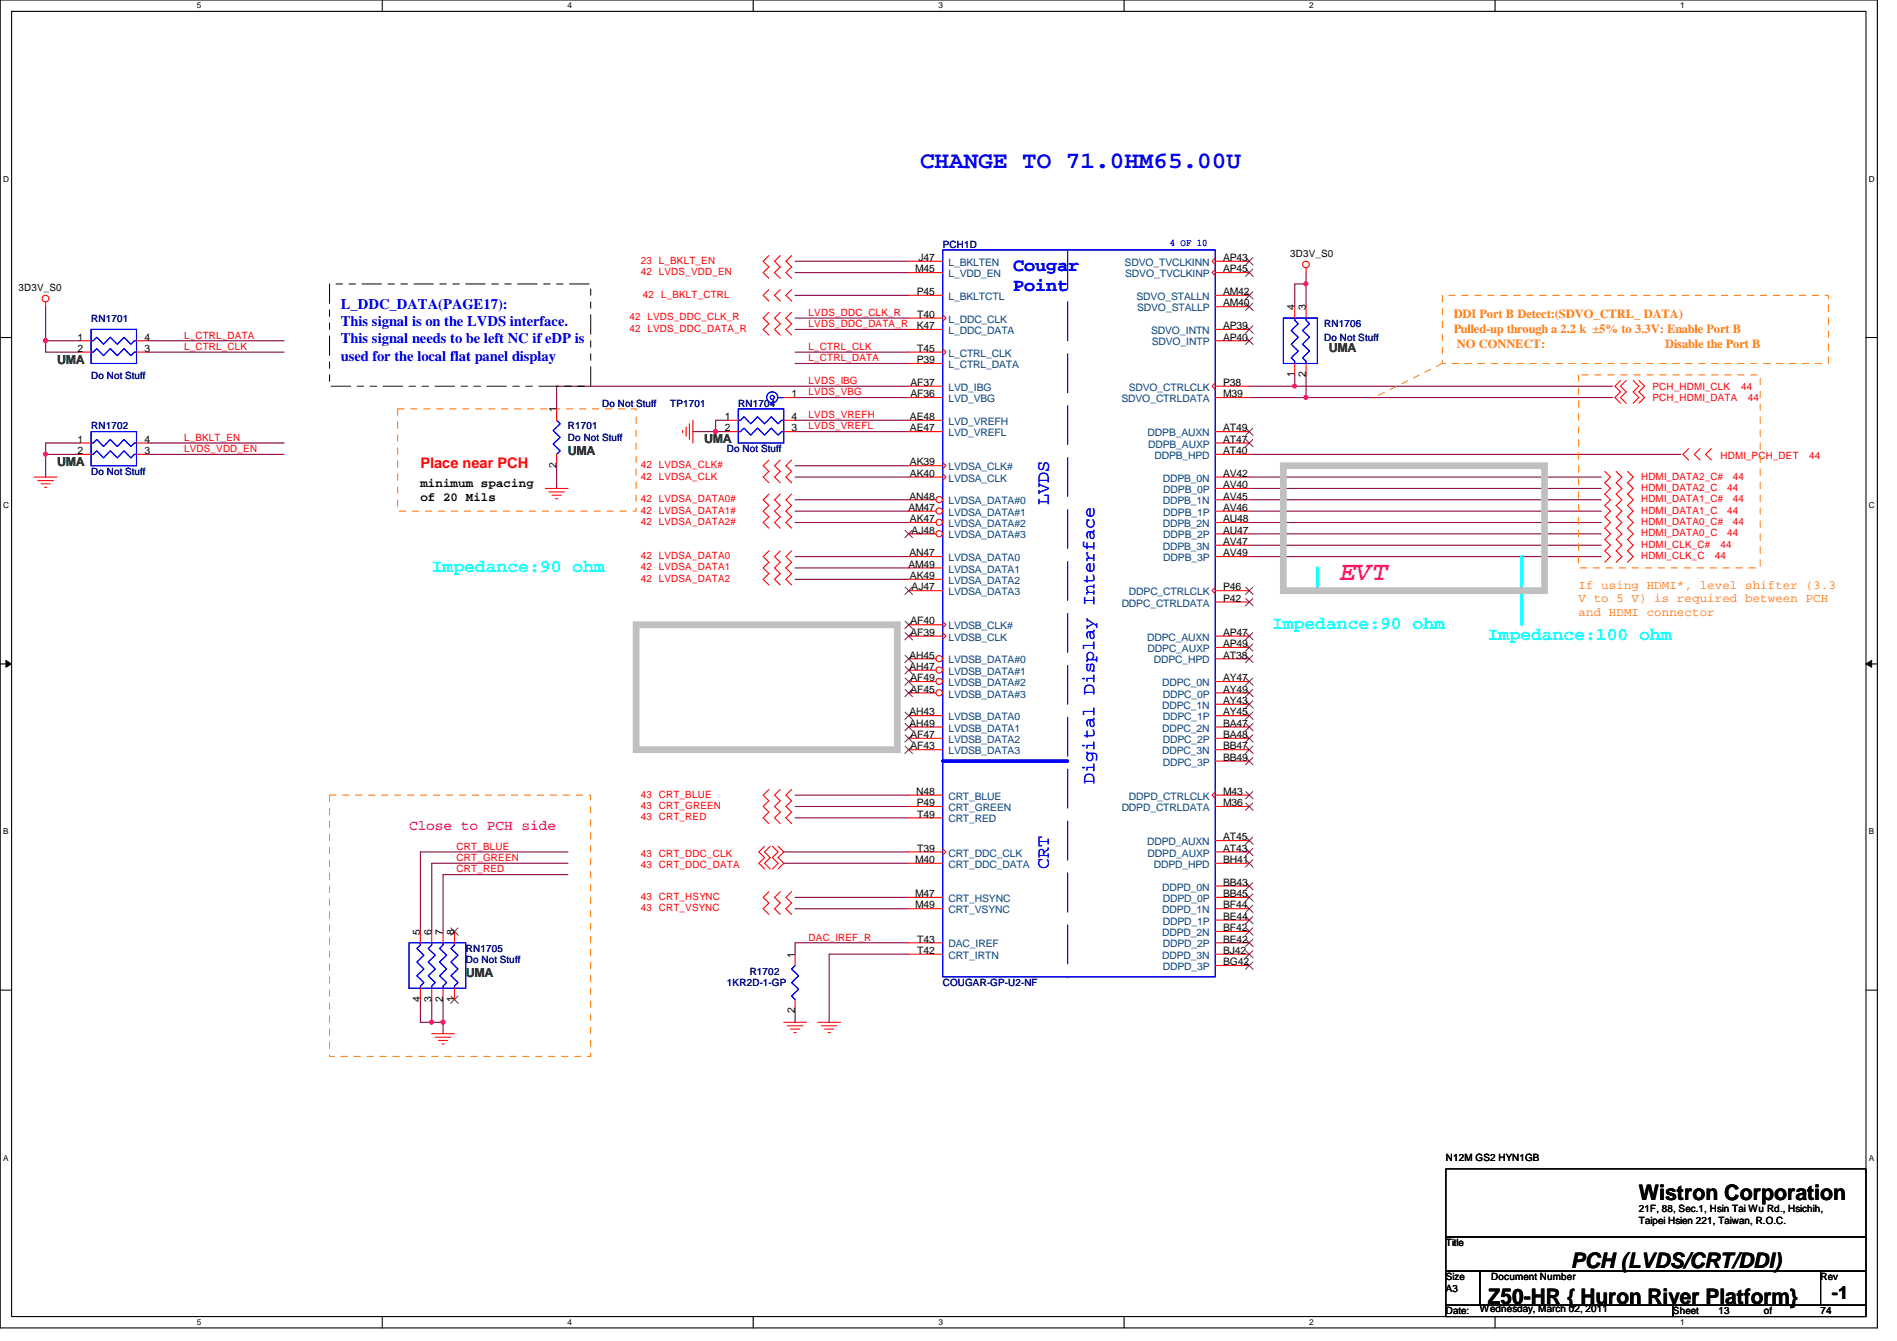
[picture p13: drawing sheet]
<svg xmlns="http://www.w3.org/2000/svg" width="297mm" height="210mm" viewBox="0 0 297 210" stroke-linecap="round" stroke-linejoin="round" font-family="sans-serif">
<defs><g id="words">
<text font-size="4.2" fill="#f0f" x="209.8" y="90.7">EVT</text>
<text font-size="3.7" fill="#00f" x="144.1" y="26.3">CHANGE TO 71.0HM65.00U</text>
<g font-size="3.3">
<text x="256.6" y="187.9">Wistron Corporation</text>
<text x="246" y="198.5">PCH (LVDS/CRT/DDI)</text>
<text x="233" y="204">Z50-HR { Huron River Platform}</text>
</g>
<g font-size="2.8" fill="#00f">
<text x="158.6" y="42.4">Cougar</text>
<text x="158.6" y="45.6">Point</text>
<text x="164.3" y="79.1" transform="rotate(-90 164.3 79.1)">LVDS</text>
<text x="171.4" y="122.7" transform="rotate(-90 171.4 122.7)">Digital Display Interface</text>
<text x="164.3" y="136" transform="rotate(-90 164.3 136)">CRT</text>
</g>
<g font-size="2.8" fill="#0ff">
<text x="67.6" y="89.5">Impedance:90 ohm</text>
<text x="199.2" y="98.4">Impedance:90 ohm</text>
<text x="233" y="100.2">Impedance:100 ohm</text>
</g>
<text font-size="2.8" x="286.8" y="203.4">-1</text>
<g font-size="2.3" fill="#00f">
<text x="53.4" y="48.3">L_DDC_DATA(PAGE17):</text>
<text x="53.4" y="51.1">This signal is on the LVDS interface.</text>
<text x="53.4" y="53.8">This signal needs to be left NC if eDP is</text>
<text x="53.4" y="56.5">used for the local flat panel display</text>
</g>
<text font-size="2.3" fill="#f00" x="65.8" y="73.2">Place near PCH</text>
<text font-size="2.3" fill="#f0f" x="64" y="129.9">Close to PCH side</text>
<g font-size="1.9" fill="#ff8000">
<text x="227.6" y="49.8">DDI Port B Detect:(SDVO_CTRL_ DATA)</text>
<text x="227.6" y="52.2">Pulled-up through a 2.2 k ±5% to 3.3V: Enable Port B</text>
<text x="228.1" y="54.5">NO CONNECT:</text>
<text x="260.7" y="54.5">Disable the Port B</text>
<text x="247.2" y="92.2">If using HDMI*, level shifter (3.3</text>
<text x="247.2" y="94.3">V to 5 V) is required between PCH</text>
<text x="247.2" y="96.4">and HDMI connector</text>
</g>
<g font-size="1.9" fill="#008000">
<text x="8.9" y="56.9">UMA</text>
<text x="208.1" y="55.2">UMA</text>
<text x="88.9" y="71.2">UMA</text>
<text x="110.3" y="69.4">UMA</text>
<text x="8.9" y="72.9">UMA</text>
<text x="72.9" y="153">UMA</text>
</g>
<g font-size="1.9">
<text x="65.8" y="76.3">minimum spacing</text>
<text x="65.8" y="78.5">of 20 Mils</text>
</g>
<g font-size="1.6" fill="#f00">
<text x="100.3" y="41.3">23 L_BKLT_EN</text>
<text x="100.3" y="43.1">42 LVDS_VDD_EN</text>
<text x="100.7" y="46.6">42 L_BKLT_CTRL</text>
<text x="28.8" y="53">L_CTRL_DATA</text>
<text x="98.5" y="50.2">42 LVDS_DDC_CLK_R</text>
<text x="98.5" y="51.9">42 LVDS_DDC_DATA_R</text>
<text x="126.6" y="49.4">LVDS_DDC_CLK_R</text>
<text x="126.6" y="51.2">LVDS_DDC_DATA_R</text>
<text x="28.8" y="54.8">L_CTRL_CLK</text>
<text x="126.6" y="56.6">L_CTRL_DATA</text>
<text x="126.6" y="54.8">L_CTRL_CLK</text>
<text x="126.6" y="61.9">LVDS_VBG</text>
<text x="126.6" y="60.1">LVDS_IBG</text>
<text x="126.6" y="65.4">LVDS_VREFH</text>
<text x="258.7" y="61">PCH_HDMI_CLK</text>
<text x="258.7" y="62.8">PCH_HDMI_DATA</text>
<text x="272.6" y="61">44</text>
<text x="273.7" y="62.8">44</text>
<text x="28.8" y="70.8">LVDS_VDD_EN</text>
<text x="28.8" y="69">L_BKLT_EN</text>
<text x="126.6" y="67.2">LVDS_VREFL</text>
<text x="269.4" y="71.8">HDMI_PCH_DET</text>
<text x="283.3" y="71.8">44</text>
<text x="100.3" y="73.3">42 LVDSA_CLK#</text>
<text x="100.3" y="75.1">42 LVDSA_CLK</text>
<text x="257" y="76.8">HDMI_DATA2_C</text>
<text x="257" y="75.1">HDMI_DATA2_C#</text>
<text x="270.5" y="76.8">44</text>
<text x="271.4" y="75.1">44</text>
<text x="100.3" y="78.6">42 LVDSA_DATA0#</text>
<text x="100.3" y="80.4">42 LVDSA_DATA1#</text>
<text x="100.3" y="82.2">42 LVDSA_DATA2#</text>
<text x="257" y="83.9">HDMI_DATA0_C</text>
<text x="257" y="82.2">HDMI_DATA0_C#</text>
<text x="257" y="80.4">HDMI_DATA1_C</text>
<text x="257" y="78.6">HDMI_DATA1_C#</text>
<text x="270.5" y="83.9">44</text>
<text x="270.5" y="80.4">44</text>
<text x="271.4" y="82.2">44</text>
<text x="271.4" y="78.6">44</text>
<text x="100.3" y="87.5">42 LVDSA_DATA0</text>
<text x="100.3" y="89.3">42 LVDSA_DATA1</text>
<text x="257" y="87.5">HDMI_CLK_C</text>
<text x="257" y="85.7">HDMI_CLK_C#</text>
<text x="268.5" y="87.5">44</text>
<text x="269.4" y="85.7">44</text>
<text x="100.3" y="91.1">42 LVDSA_DATA2</text>
<text x="100.3" y="124.8">43 CRT_BLUE</text>
<text x="100.3" y="126.6">43 CRT_GREEN</text>
<text x="100.3" y="128.4">43 CRT_RED</text>
<text x="71.5" y="136.6">CRT_RED</text>
<text x="71.5" y="133">CRT_BLUE</text>
<text x="71.5" y="134.8">CRT_GREEN</text>
<text x="100.3" y="134.1">43 CRT_DDC_CLK</text>
<text x="100.3" y="135.8">43 CRT_DDC_DATA</text>
<text x="100.3" y="140.8">43 CRT_HSYNC</text>
<text x="100.3" y="142.6">43 CRT_VSYNC</text>
<text x="126.6" y="147.2">DAC_IREF_R</text>
</g>
<g font-size="1.6">
<text x="143.8" y="40.9">J47</text>
<text x="191.5" y="40.9">AP43</text>
<text x="202" y="40.2">3D3V_S0</text>
<text x="2.9" y="45.6">3D3V_S0</text>
<text x="143.3" y="42.6">M45</text>
<text x="143.5" y="46.2">P45</text>
<text x="191.5" y="48">AM40</text>
<text x="191.5" y="46.2">AM42</text>
<text x="191.5" y="42.6">AP45</text>
<text x="12.1" y="53.3">1</text>
<text x="22.6" y="53.3">4</text>
<text x="143.5" y="51.5">K47</text>
<text x="143.6" y="49.7">T40</text>
<text x="191.5" y="53.3">AP40</text>
<text x="191.5" y="51.5">AP39</text>
<text x="202.7" y="48.6" transform="rotate(-90 202.7 48.6)">4</text>
<text x="204.5" y="48.6" transform="rotate(-90 204.5 48.6)">3</text>
<text x="12.1" y="55.1">2</text>
<text x="22.6" y="55.1">3</text>
<text x="143.5" y="56.9">P39</text>
<text x="143.6" y="55.1">T45</text>
<text x="202.7" y="59" transform="rotate(-90 202.7 59)">1</text>
<text x="204.5" y="59" transform="rotate(-90 204.5 59)">2</text>
<text x="87.1" y="64.6" transform="rotate(-90 87.1 64.6)">1</text>
<text x="113.5" y="65.7">1</text>
<text x="123.9" y="65.7">4</text>
<text x="123.9" y="62.2">1</text>
<text x="142.5" y="65.7">AE48</text>
<text x="142.6" y="60.4">AF37</text>
<text x="142.6" y="62.2">AF36</text>
<text x="191.5" y="60.4">P38</text>
<text x="191.5" y="62.2">M39</text>
<text x="12.1" y="69.3">1</text>
<text x="12.1" y="71.1">2</text>
<text x="22.6" y="71.1">3</text>
<text x="22.6" y="69.3">4</text>
<text x="113.5" y="67.5">2</text>
<text x="123.9" y="67.5">3</text>
<text x="142.5" y="67.5">AE47</text>
<text x="191.5" y="69.3">AT47</text>
<text x="191.5" y="67.5">AT49</text>
<text x="191.5" y="71.1">AT40</text>
<text x="87.1" y="73.2" transform="rotate(-90 87.1 73.2)">2</text>
<text x="142.5" y="72.9">AK39</text>
<text x="142.5" y="74.6">AK40</text>
<text x="191.5" y="74.6">AV42</text>
<text x="191.5" y="76.4">AV40</text>
<text x="142.2" y="80">AM47</text>
<text x="142.4" y="78.2">AN48</text>
<text x="142.5" y="81.7">AK47</text>
<text x="142.7" y="83.5">AJ48</text>
<text x="191.5" y="78.2">AV45</text>
<text x="191.5" y="81.7">AU48</text>
<text x="191.5" y="80">AV46</text>
<text x="191.5" y="83.5">AU47</text>
<text x="142.2" y="88.9">AM49</text>
<text x="142.4" y="87.1">AN47</text>
<text x="191.5" y="85.3">AV47</text>
<text x="191.5" y="87.1">AV49</text>
<text x="142.5" y="90.6">AK49</text>
<text x="142.7" y="92.4">AJ47</text>
<text x="191.5" y="92.4">P46</text>
<text x="191.5" y="94.2">P42</text>
<text x="142.6" y="97.7">AF40</text>
<text x="142.6" y="99.5">AF39</text>
<text x="191.5" y="101.3">AP49</text>
<text x="191.5" y="99.5">AP47</text>
<text x="142.4" y="103.1">AH45</text>
<text x="142.4" y="104.9">AH47</text>
<text x="142.6" y="106.6">AF49</text>
<text x="191.5" y="106.6">AY47</text>
<text x="191.5" y="103.1">AT38</text>
<text x="142.4" y="112">AH43</text>
<text x="142.4" y="113.7">AH49</text>
<text x="142.6" y="108.4">AF45</text>
<text x="191.5" y="112">AY45</text>
<text x="191.5" y="108.4">AY49</text>
<text x="191.5" y="110.2">AY43</text>
<text x="191.5" y="113.7">BA47</text>
<text x="142.6" y="115.5">AF47</text>
<text x="142.6" y="117.3">AF43</text>
<text x="191.5" y="115.5">BA48</text>
<text x="191.5" y="119.1">BB49</text>
<text x="191.5" y="117.3">BB47</text>
<text x="143.5" y="124.4">N48</text>
<text x="191.5" y="124.4">M43</text>
<text x="143.5" y="126.2">P49</text>
<text x="143.6" y="128">T49</text>
<text x="191.5" y="131.5">AT45</text>
<text x="191.5" y="126.2">M36</text>
<text x="143.3" y="135.1">M40</text>
<text x="143.6" y="133.3">T39</text>
<text x="191.5" y="133.3">AT43</text>
<text x="191.5" y="135.1">BH41</text>
<text x="143.3" y="140.4">M47</text>
<text x="143.3" y="142.2">M49</text>
<text x="191.5" y="140.4">BB45</text>
<text x="191.5" y="144">BE44</text>
<text x="191.5" y="138.6">BB43</text>
<text x="191.5" y="142.2">BF44</text>
<text x="65.8" y="146.3" transform="rotate(-90 65.8 146.3)">5</text>
<text x="67.6" y="146.3" transform="rotate(-90 67.6 146.3)">6</text>
<text x="69.3" y="146.3" transform="rotate(-90 69.3 146.3)">7</text>
<text x="71.1" y="146.3" transform="rotate(-90 71.1 146.3)">8</text>
<text x="124.5" y="149.9" transform="rotate(-90 124.5 149.9)">1</text>
<text x="143.6" y="149.3">T42</text>
<text x="143.6" y="147.5">T43</text>
<text x="191.5" y="147.5">BE42</text>
<text x="191.5" y="145.8">BF42</text>
<text x="191.5" y="149.3">BJ42</text>
<text x="191.5" y="151.1">BG42</text>
<text x="65.8" y="156.8" transform="rotate(-90 65.8 156.8)">4</text>
<text x="67.6" y="156.8" transform="rotate(-90 67.6 156.8)">3</text>
<text x="69.3" y="156.8" transform="rotate(-90 69.3 156.8)">2</text>
<text x="71.1" y="156.8" transform="rotate(-90 71.1 156.8)">1</text>
<text x="124.5" y="158.6" transform="rotate(-90 124.5 158.6)">2</text>
<text x="226.4" y="181.7">N12M GS2 HYN1GB</text>
<text x="256.6" y="189.7">21F, 88, Sec.1, Hsin Tai Wu Rd., Hsichih,</text>
<text x="256.6" y="191.6">Taipei Hsien 221, Taiwan, R.O.C.</text>
<text x="226.4" y="195.1">Title</text>
<text x="226.4" y="200.4">Size</text>
<text x="226.4" y="202.2">A3</text>
<text x="233.5" y="200.4">Document Number</text>
<text x="285.1" y="200.4">Rev</text>
<text x="226.4" y="205.7">Date:</text>
<text x="231.7" y="205.4">Wednesday, March 02, 2011</text>
<text x="262" y="205.7">Sheet</text>
<text x="269.1" y="205.7">13</text>
<text x="276.2" y="205.7">of</text>
<text x="285.1" y="205.7">74</text>
</g>
<g font-size="1.6" fill="#000080">
<text x="147.6" y="38.8">PCH1D</text>
<text x="14.3" y="50.3">RN1701</text>
<text x="207.3" y="51.2">RN1706</text>
<text x="207.3" y="53.3">Do Not Stuff</text>
<text x="14.3" y="59.4">Do Not Stuff</text>
<text x="94.3" y="63.7">Do Not Stuff</text>
<text x="104.9" y="63.7">TP1701</text>
<text x="115.6" y="63.7">RN1704</text>
<text x="14.3" y="67.2">RN1702</text>
<text x="88.9" y="67.2">R1701</text>
<text x="88.9" y="69">Do Not Stuff</text>
<text x="113.8" y="70.8">Do Not Stuff</text>
<text x="14.3" y="74.3">Do Not Stuff</text>
<text x="72.9" y="149">RN1705</text>
<text x="72.9" y="150.8">Do Not Stuff</text>
<text x="113.8" y="154.3">1KR2D-1-GP</text>
<text x="117.4" y="152.6">R1702</text>
<text x="147.6" y="154.3">COUGAR-GP-U2-NF</text>
</g>
<g font-size="1.6" fill="#004080">
<text x="148.5" y="41.6">L_BKLTEN</text>
<text x="176.1" y="41.6">SDVO_TVCLKINN</text>
<text x="148.5" y="46.9">L_BKLTCTL</text>
<text x="148.5" y="43.4">L_VDD_EN</text>
<text x="176.2" y="43.4">SDVO_TVCLKINP</text>
<text x="178" y="46.9">SDVO_STALLN</text>
<text x="148.5" y="50.5">L_DDC_CLK</text>
<text x="148.5" y="52.3">L_DDC_DATA</text>
<text x="178.1" y="48.7">SDVO_STALLP</text>
<text x="180.3" y="52.3">SDVO_INTN</text>
<text x="148.5" y="55.8">L_CTRL_CLK</text>
<text x="148.5" y="57.6">L_CTRL_DATA</text>
<text x="180.3" y="54.1">SDVO_INTP</text>
<text x="148.5" y="61.2">LVD_IBG</text>
<text x="148.5" y="62.9">LVD_VBG</text>
<text x="175.6" y="62.9">SDVO_CTRLDATA</text>
<text x="176.7" y="61.2">SDVO_CTRLCLK</text>
<text x="148.5" y="66.5">LVD_VREFH</text>
<text x="148.5" y="68.3">LVD_VREFL</text>
<text x="179.7" y="68.3">DDPB_AUXN</text>
<text x="179.8" y="70.1">DDPB_AUXP</text>
<text x="180.8" y="71.8">DDPB_HPD</text>
<text x="148.5" y="73.6">LVDSA_CLK#</text>
<text x="148.5" y="75.4">LVDSA_CLK</text>
<text x="182.1" y="75.4">DDPB_0N</text>
<text x="182.2" y="77.2">DDPB_0P</text>
<text x="148.5" y="79">LVDSA_DATA#0</text>
<text x="148.5" y="80.7">LVDSA_DATA#1</text>
<text x="148.5" y="82.5">LVDSA_DATA#2</text>
<text x="182.1" y="79">DDPB_1N</text>
<text x="182.1" y="82.5">DDPB_2N</text>
<text x="182.2" y="80.7">DDPB_1P</text>
<text x="148.5" y="84.3">LVDSA_DATA#3</text>
<text x="148.5" y="87.8">LVDSA_DATA0</text>
<text x="148.5" y="89.6">LVDSA_DATA1</text>
<text x="182.1" y="86.1">DDPB_3N</text>
<text x="182.2" y="84.3">DDPB_2P</text>
<text x="182.2" y="87.8">DDPB_3P</text>
<text x="148.5" y="91.4">LVDSA_DATA2</text>
<text x="148.5" y="93.2">LVDSA_DATA3</text>
<text x="175.6" y="95">DDPC_CTRLDATA</text>
<text x="176.8" y="93.2">DDPC_CTRLCLK</text>
<text x="148.5" y="98.5">LVDSB_CLK#</text>
<text x="148.5" y="100.3">LVDSB_CLK</text>
<text x="179.6" y="100.3">DDPC_AUXN</text>
<text x="148.5" y="103.8">LVDSB_DATA#0</text>
<text x="148.5" y="105.6">LVDSB_DATA#1</text>
<text x="148.5" y="107.4">LVDSB_DATA#2</text>
<text x="179.7" y="102.1">DDPC_AUXP</text>
<text x="180.7" y="103.8">DDPC_HPD</text>
<text x="182" y="107.4">DDPC_0N</text>
<text x="148.5" y="109.2">LVDSB_DATA#3</text>
<text x="148.5" y="112.7">LVDSB_DATA0</text>
<text x="182" y="111">DDPC_1N</text>
<text x="182.1" y="112.7">DDPC_1P</text>
<text x="182.1" y="109.2">DDPC_0P</text>
<text x="148.5" y="114.5">LVDSB_DATA1</text>
<text x="148.5" y="116.3">LVDSB_DATA2</text>
<text x="148.5" y="118.1">LVDSB_DATA3</text>
<text x="182" y="114.5">DDPC_2N</text>
<text x="182" y="118.1">DDPC_3N</text>
<text x="182.1" y="116.3">DDPC_2P</text>
<text x="182.1" y="119.8">DDPC_3P</text>
<text x="148.5" y="125.2">CRT_BLUE</text>
<text x="176.8" y="125.2">DDPD_CTRLCLK</text>
<text x="148.5" y="127">CRT_GREEN</text>
<text x="148.5" y="128.7">CRT_RED</text>
<text x="175.6" y="127">DDPD_CTRLDATA</text>
<text x="148.5" y="134.1">CRT_DDC_CLK</text>
<text x="148.5" y="135.8">CRT_DDC_DATA</text>
<text x="179.6" y="132.3">DDPD_AUXN</text>
<text x="179.7" y="134.1">DDPD_AUXP</text>
<text x="180.7" y="135.8">DDPD_HPD</text>
<text x="148.5" y="141.2">CRT_HSYNC</text>
<text x="148.5" y="143">CRT_VSYNC</text>
<text x="182" y="139.4">DDPD_0N</text>
<text x="182" y="143">DDPD_1N</text>
<text x="182.1" y="141.2">DDPD_0P</text>
<text x="148.5" y="148.3">DAC_IREF</text>
<text x="182" y="146.5">DDPD_2N</text>
<text x="182.1" y="148.3">DDPD_2P</text>
<text x="182.1" y="144.7">DDPD_1P</text>
<text x="148.5" y="150.1">CRT_IRTN</text>
<text x="182" y="150.1">DDPD_3N</text>
<text x="182.1" y="151.8">DDPD_3P</text>
</g>
<text font-size="1.6" fill="#00f" x="183.2" y="38.6">4 OF 10</text>
<g font-size="1.3">
<text x="30.8" y="1.3">5</text>
<text x="88.9" y="1.3">4</text>
<text x="146.9" y="1.3">3</text>
<text x="205" y="1.3">2</text>
<text x="263.1" y="1.3">1</text>
<text x=".5" y="28.4">D</text>
<text x="292.6" y="28.4">D</text>
<text x=".5" y="79.5">C</text>
<text x="292.6" y="79.5">C</text>
<text x=".5" y="130.6">B</text>
<text x="292.6" y="130.6">B</text>
<text x=".5" y="181.7">A</text>
<text x="292.6" y="181.7">A</text>
<text x="30.8" y="207.4">5</text>
<text x="88.9" y="207.4">4</text>
<text x="146.9" y="207.4">3</text>
<text x="205" y="207.4">2</text>
<text x="263.1" y="207.4">1</text>
</g>
</g></defs>
<path d="M0 0h294v207.9h-294zM1.8 1.8h290.4v204.3h-290.4z" fill="none" stroke="#000" stroke-width=".17"/>
<g fill="#fff">
<path d="M30.8 .2h.7v1.4h-.7z"/>
<path d="M30.8 206.2h.7v1.4h-.7z"/>
</g>
<path d="M59.9 0v1.8M59.9 206.1v1.8" fill="none" stroke="#000" stroke-width=".17"/>
<g fill="#fff">
<path d="M88.9 .2h.6v1.4h-.6z"/>
<path d="M88.9 206.2h.6v1.4h-.6z"/>
</g>
<path d="M117.9 0v1.8M117.9 206.1v1.8" fill="none" stroke="#000" stroke-width=".17"/>
<g fill="#fff">
<path d="M146.9 .2h.7v1.4h-.7z"/>
<path d="M146.9 206.2h.7v1.4h-.7z"/>
</g>
<path d="M176 0v1.8M176 206.1v1.8" fill="none" stroke="#000" stroke-width=".17"/>
<g fill="#fff">
<path d="M205 .2h.7v1.4h-.7z"/>
<path d="M205 206.2h.7v1.4h-.7z"/>
</g>
<path d="M234.1 0v1.8M234.1 206.1v1.8" fill="none" stroke="#000" stroke-width=".17"/>
<g fill="#fff">
<path d="M263.1 .2h.7v1.4h-.7z"/>
<path d="M263.1 206.2h.7v1.4h-.7z"/>
<path d="M.5 27.3h.9v1.4h-.9z"/>
<path d="M292.6 27.3h.9v1.4h-.9z"/>
<path d="M.5 78.4h.9v1.4h-.9z"/>
<path d="M292.6 78.4h.9v1.4h-.9z"/>
</g>
<path d="M0 52.8h1.8M292.2 52.8h1.8" fill="none" stroke="#000" stroke-width=".17"/>
<g fill="#fff">
<path d="M.5 129.5h.8v1.4h-.8z"/>
<path d="M292.6 129.5h.9v1.4h-.9z"/>
</g>
<path d="M0 103.9h1.8M292.2 103.9h1.8" fill="none" stroke="#000" stroke-width=".17"/>
<path d="M.9 103.4l.9 .5-.9 .5zM292.2 103.9l.9-.5v1z" fill="#000"/>
<path d="M.9 103.4l.9 .5-.9 .5zM292.2 103.9l.9-.5v1z" fill="none" stroke="#000" stroke-width=".16"/>
<g fill="#fff">
<path d="M.5 180.5h.8v1.4h-.8z"/>
<path d="M292.6 180.5h.9v1.4h-.9z"/>
</g>
<path d="M0 155h1.8M292.2 155h1.8" fill="none" stroke="#000" stroke-width=".17"/>
<g fill="none" stroke="#800040" stroke-width=".17">
<path d="M7.2 53.3h5.3M124.5 46.2h17.8M124.5 40.9h17.8M124.5 42.7h17.8M7.2 71.1v3.6M7.2 69.3h5.3M87.2 72.9v3.6M124.5 62.2h17.8M124.5 72.9h17.8M124.5 74.7h17.8M124.5 78.2h17.8M142.3 60.5h-55.1v3.5"/>
<path d="M124.5 80h17.8M124.5 88.9h17.8M124.5 90.7h17.8M124.5 87.1h17.8M124.5 81.8h17.8M122.7 133.3h19.6M124.5 140.5h17.8M124.5 142.2h17.8M124.5 147.6h17.8M142.3 149.4h-12.5v10.6"/>
</g>
<circle cx="7.1" cy="53.3" r=".32" fill="#f0f"/>
<circle cx="7.1" cy="53.3" r=".32" fill="none" stroke="#f0f" stroke-width=".17"/>
<path d="M23.2 71.1h21.3M112.1 67.6h1.7M124.5 65.8h17.8M124.5 67.6h17.8M69.4 136.9h19.5M122.7 135.1h19.6M124.5 124.5h17.8" fill="none" stroke="#800040" stroke-width=".17"/>
<circle cx="112" cy="67.5" r=".32" fill="#f0f"/>
<circle cx="112" cy="67.5" r=".32" fill="none" stroke="#f0f" stroke-width=".17"/>
<path d="M7.2 48v5.3M7.2 55.1h5.3M23.2 53.3h21.3M124.5 56.9h17.8M124.5 55.1h17.8M124.5 49.8h17.8M124.5 51.6h17.8M7.2 69.3v1.8M65.8 133.3h23.1M124.5 147.6v1.8" fill="none" stroke="#800040" stroke-width=".17"/>
<circle cx="7.1" cy="71.1" r=".32" fill="#f0f"/>
<circle cx="7.1" cy="71.1" r=".32" fill="none" stroke="#f0f" stroke-width=".17"/>
<path d="M7.2 71.1h5.3M69.4 156.5v5.3M65.8 160h1.8" fill="none" stroke="#800040" stroke-width=".17"/>
<circle cx="69.4" cy="160" r=".32" fill="#f0f"/>
<circle cx="69.4" cy="160" r=".32" fill="none" stroke="#f0f" stroke-width=".17"/>
<path d="M67.6 156.5v3.5h1.8" fill="none" stroke="#800040" stroke-width=".17"/>
<circle cx="67.6" cy="160" r=".32" fill="#f0f"/>
<circle cx="67.6" cy="160" r=".32" fill="none" stroke="#f0f" stroke-width=".17"/>
<path d="M23.2 69.3h21.3M204.5 62.2h48M65.8 133.3v12.5M67.6 135.1v10.7M69.4 136.9v8.9M124.5 128h17.8M124.5 126.2h17.8M65.8 156.5v3.5M124.5 158.2v1.8" fill="none" stroke="#800040" stroke-width=".17"/>
<circle cx="204.5" cy="62.2" r=".32" fill="#f0f"/>
<circle cx="204.5" cy="62.2" r=".32" fill="none" stroke="#f0f" stroke-width=".17"/>
<path d="M202.7 60.5h49.8" fill="none" stroke="#800040" stroke-width=".17"/>
<circle cx="202.7" cy="60.4" r=".32" fill="#f0f"/>
<circle cx="202.7" cy="60.4" r=".32" fill="none" stroke="#f0f" stroke-width=".17"/>
<path d="M202.7 44.4h1.8v3.6" fill="none" stroke="#800040" stroke-width=".17"/>
<circle cx="204.5" cy="44.4" r=".32" fill="#f0f"/>
<circle cx="204.5" cy="44.4" r=".32" fill="none" stroke="#f0f" stroke-width=".17"/>
<g fill="none" stroke="#800040" stroke-width=".17">
<path d="M7.2 53.3v1.8M23.2 55.1h21.3M202.7 58.7v1.8h-7.1M202.7 44.5v3.5M204.5 58.7v3.5h-8.9M204.5 42.7v1.7M113.8 65.8h-1.7v1.8h-3.6M195.6 78.2h55.1M195.6 74.7h55.1M195.6 76.5h55.1M195.6 71.1h67.6M195.6 81.8h55.1"/>
<path d="M195.6 83.6h55.1M195.6 80h55.1M195.6 85.3h55.1M195.6 87.1h55.1M67.6 135.1h21.3"/>
</g>
<g fill="none" stroke="#f00" stroke-width=".17">
<path d="M7.2 47.3v.7M120.4 48.9l-.9 .9 .9 .9-.9 .9 .9 .9M120.4 45.3l-.9 .9 .9 .9M120.4 40l-.9 .9 .9 .9-.9 .9 .9 .9M122.2 48.9l-.9 .9 .9 .9-.9 .9 .9 .9M122.2 45.3l-.9 .9 .9 .9M122.2 40l-.9 .9 .9 .9-.9 .9 .9 .9M123.9 48.9l-.8 .9 .8 .9-.8 .9 .8 .9M123.9 45.3l-.8 .9 .8 .9M123.9 40l-.8 .9 .8 .9-.8 .9 .8 .9M142.3 46.2h5.3M142.3 40.9h5.3"/>
<path d="M142.3 55.1h5.3M142.3 56.9h5.3M142.3 49.8h5.3M142.3 51.6h5.3M142.3 42.7h5.3M147.6 54.6l.5 .5-.5 .5M147.6 49.3l.5 .5-.5 .5M202.7 48v1.8M202.7 56.9v1.8M204.5 42v.7M204.5 48v1.8M204.5 56.9v1.8"/>
<path d="M253.7 59.6l-.8 .9 .8 .8-.8 .9 .8 .9M254.6 59.6l-.9 .9 .9 .8-.9 .9 .9 .9M255.7 59.6l.9 .9-.9 .8 .9 .9-.9 .9M256.6 59.6l.9 .9-.9 .8 .9 .9-.9 .9M5.4 74.7h3.5M5.9 75.2h2.5M6.4 75.7h1.5M7 76.3h.3M85.4 76.5h3.5M85.9 77h2.5M86.4 77.5h1.5M87 78.1h.3"/>
<path d="M106.9 67.4v.3M107.4 66.8v1.5M107.9 66.3v2.5M108.5 65.8v3.5M113.8 65.8h1.8M113.8 67.6h1.8M120.4 77.3l-.9 .9 .9 .9-.9 .9 .9 .9-.9 .9 .9 .9M120.4 72l-.9 .9 .9 .9-.9 .9 .9 .9M122.2 77.3l-.9 .9 .9 .9-.9 .9 .9 .9-.9 .9 .9 .9M122.2 72l-.9 .9 .9 .9-.9 .9 .9 .9M122.7 65.8h1.8M122.7 67.6h1.8"/>
<path d="M123.9 77.3l-.8 .9 .8 .9-.8 .9 .8 .9-.8 .9 .8 .9M123.9 72l-.8 .9 .8 .9-.8 .9 .8 .9M142.3 72.9h5.3M142.3 74.7h5.3M147.6 72.4l.5 .5-.5 .5M147.6 74.2l.5 .5-.5 .5M251.3 73.8l.9 .9-.9 .9 .9 .9-.9 .8 .9 .9-.9 .9 .9 .9-.9 .9 .9 .9-.9 .9 .9 .9-.9 .9 .9 .8-.9 .9 .9 .9-.9 .9M253.1 73.8l.9 .9-.9 .9 .9 .9-.9 .8 .9 .9-.9 .9 .9 .9-.9 .9 .9 .9-.9 .9 .9 .9-.9 .9 .9 .8-.9 .9 .9 .9-.9 .9M254.8 73.8l.9 .9-.9 .9 .9 .9-.9 .8 .9 .9-.9 .9 .9 .9-.9 .9 .9 .9-.9 .9 .9 .9-.9 .9 .9 .8-.9 .9 .9 .9-.9 .9M264.4 70.2l-.9 .9 .9 .9M266.2 70.2l-.9 .9 .9 .9M268 70.2l-.9 .9 .9 .9"/>
<path d="M120.4 86.2l-.9 .9 .9 .9-.9 .9 .9 .9-.9 .9 .9 .9M122.2 86.2l-.9 .9 .9 .9-.9 .9 .9 .9-.9 .9 .9 .9M123.9 86.2l-.8 .9 .8 .9-.8 .9 .8 .9-.8 .9 .8 .9M119.7 132.5l-.9 .8 .9 .9-.9 .9 .9 .9M120.4 139.6l-.9 .9 .9 .9-.9 .8 .9 .9M120.4 123.6l-.9 .9 .9 .8-.9 .9 .9 .9-.9 .9 .9 .9M120.6 132.5l-.9 .8 .9 .9-.9 .9 .9 .9M120.9 132.5l.9 .8-.9 .9 .9 .9-.9 .9M121.8 132.5l.9 .8-.9 .9 .9 .9-.9 .9M122.2 139.6l-.9 .9 .9 .9-.9 .8 .9 .9M122.2 123.6l-.9 .9 .9 .8-.9 .9 .9 .9-.9 .9 .9 .9M123.9 139.6l-.8 .9 .8 .9-.8 .8 .8 .9"/>
<path d="M123.9 123.6l-.8 .9 .8 .8-.8 .9 .8 .9-.8 .9 .8 .9M65.8 145.8v1.8M65.8 154.7v1.8M67.6 145.8v1.8M67.6 154.7v1.8M69.4 145.8v1.8M69.4 154.7v1.8M71.2 145.8v1.8M71.2 154.7v1.8M67.6 161.8h3.6M68.2 162.3h2.4M68.7 162.9h1.4"/>
<path d="M69.2 163.4h.4M122.7 160h3.6M123.3 160.6h2.4M123.8 161.1h1.4M124.3 161.6h.4M128.1 160h3.5M128.6 160.6h2.5M129.1 161.1h1.5M129.7 161.6h.3"/>
<circle cx="7.1" cy="46.7" r=".52"/>
<circle cx="204.5" cy="41.4" r=".52"/>
</g>
<path d="M226.4 183h65.8v10.6h-65.8zM226.4 193.6h65.8v5.4h-65.8zM226.4 199h5.3v5.3h-5.3zM231.7 199h53.4v5.3h-53.4zM285.1 199h7.1v5.3h-7.1zM226.4 204.3h35.6v1.8h-35.6zM262 204.3h30.2v1.8h-30.2z" fill="none" stroke="#000" stroke-width=".17"/>
<path d="M225.8 56.9l-10.6 5.3M225.8 46.2h60.5v10.7h-60.5zM247.2 58.7h28.4v30.2h-28.4zM62.3 64h37.3v16h-37.3zM215.2 62.2h.1M51.6 124.5h40.9v40.9h-40.9z" fill="none" stroke="#ff8000" stroke-width=".16" stroke-dasharray="1 1 1 1 1 1 1 1"/>
<path d="M51.6 44.4h40.9v16.1h-40.9z" fill="none" stroke="#000" stroke-width=".16" stroke-dasharray="3 1 1 1 1 1"/>
<path d="M206.3 88.9v3.6M238.3 87.1v10.7" fill="none" stroke="#0ff" stroke-width=".51"/>
<path d="M201 72.9h40.8v19.6h-40.8zM99.6 97.8h40.9v19.5h-40.9z" fill="none" stroke="#c0c0c0" stroke-width="1.1"/>
<path d="M147.6 39.1h42.7v113.8h-42.7zM201 49.8h5.3v7.1h-5.3zM202.7 49.8v.3l.6 .6-1.1 1 1.1 1.1-1.1 1.1 1.1 1-1.1 1.1 .5 .6v.3M204.5 49.8v.3l.6 .6-1.1 1 1.1 1.1-1.1 1.1 1.1 1-1.1 1.1 .5 .6v.3M115.6 64h7.1v5.3h-7.1zM115.6 65.8h.3l.6-.6 1.1 1.1 1-1.1 1.1 1.1 1.1-1.1 1 1.1 .6-.5h.3M115.6 67.6h.3l.6-.6 1.1 1.1 1-1.1 1.1 1.1 1.1-1.1 1 1.1 .6-.5h.3M64 147.6h8.9v7.1h-8.9zM65.8 147.6v.3l-.5 .6 1.1 1-1.1 1.1 1.1 1.1-1.1 1 1.1 1.1-.6 .5v.4M67.6 147.6v.3l-.5 .6 1.1 1-1.1 1.1 1.1 1.1-1.1 1 1.1 1.1-.6 .5v.4M69.4 147.6v.3l-.6 .6 1.1 1-1.1 1.1 1.1 1.1-1.1 1 1.1 1.1-.5 .5v.4M71.2 147.6v.3l-.6 .6 1.1 1-1.1 1.1 1.1 1.1-1.1 1 1.1 1.1-.5 .5v.4" fill="none" stroke="#00f" stroke-width=".17"/>
<path d="M70.6 155.9l1.2 1.2M70.6 145.2l1.2 1.2M71.7 155.9l-1.1 1.2M71.7 145.2l-1.1 1.2" fill="none" stroke="#804000" stroke-width=".16"/>
<path d="M167.2 39.1v113.8M167.2 152.9h.1" fill="none" stroke="#fff" stroke-width=".16" stroke-dasharray="6.1 2"/>
<path d="M167.2 39.1v113.8M167.2 152.9h.1" fill="none" stroke="#00f" stroke-width=".16" stroke-dasharray="6.1 2"/>
<path d="M147.6 119.1h19.6" fill="none" stroke="#00f" stroke-width=".51"/>
<circle cx="147.1" cy="78.2" r=".5" fill="#fff"/>
<g fill="none" stroke="#f00" stroke-width=".17">
<path d="M142.3 78.2h4.3"/>
<circle cx="147.1" cy="78.2" r=".5"/>
</g>
<circle cx="147.1" cy="80" r=".5" fill="#fff"/>
<g fill="none" stroke="#f00" stroke-width=".17">
<path d="M142.3 80h4.3"/>
<circle cx="147.1" cy="80" r=".5"/>
</g>
<circle cx="147.1" cy="81.8" r=".5" fill="#fff"/>
<g fill="none" stroke="#f00" stroke-width=".17">
<path d="M142.3 81.8h4.3"/>
<circle cx="147.1" cy="81.8" r=".5"/>
</g>
<circle cx="147.1" cy="83.5" r=".5" fill="#fff"/>
<g fill="none" stroke="#f00" stroke-width=".17">
<path d="M142.3 83.6h4.3M142.3 87.1h5.3M142.3 88.9h5.3M142.3 90.7h5.3M142.3 92.5h5.3M142.3 97.8h5.3M142.3 99.6h5.3M147.6 97.3l.5 .5-.5 .5M147.6 99.1l.5 .5-.5 .5"/>
<circle cx="147.1" cy="83.5" r=".5"/>
</g>
<path d="M141.7 83l1.2 1.2M141.7 91.9l1.2 1.1M141.7 97.2l1.2 1.2M141.7 99l1.2 1.2M142.8 83l-1.1 1.2M142.8 91.9l-1.1 1.1M142.8 97.2l-1.1 1.2M142.8 99l-1.1 1.2" fill="none" stroke="#804000" stroke-width=".16"/>
<circle cx="147.1" cy="103.1" r=".5" fill="#fff"/>
<g fill="none" stroke="#f00" stroke-width=".17">
<path d="M142.3 103.1h4.3"/>
<circle cx="147.1" cy="103.1" r=".5"/>
</g>
<path d="M141.7 102.6l1.2 1.1M142.8 102.6l-1.1 1.1" fill="none" stroke="#804000" stroke-width=".16"/>
<circle cx="147.1" cy="104.9" r=".5" fill="#fff"/>
<g fill="none" stroke="#f00" stroke-width=".17">
<path d="M142.3 104.9h4.3"/>
<circle cx="147.1" cy="104.9" r=".5"/>
</g>
<path d="M141.7 104.4l1.2 1.1M142.8 104.4l-1.1 1.1" fill="none" stroke="#804000" stroke-width=".16"/>
<circle cx="147.1" cy="106.7" r=".5" fill="#fff"/>
<g fill="none" stroke="#f00" stroke-width=".17">
<path d="M142.3 106.7h4.3"/>
<circle cx="147.1" cy="106.7" r=".5"/>
</g>
<path d="M141.7 106.1l1.2 1.2M142.8 106.1l-1.1 1.2" fill="none" stroke="#804000" stroke-width=".16"/>
<circle cx="147.1" cy="108.4" r=".5" fill="#fff"/>
<g fill="none" stroke="#f00" stroke-width=".17">
<path d="M12.5 53.3h1.8M12.5 55.1h1.8M21.4 53.3h1.8M21.4 55.1h1.8M190.3 59.9l-.5 .6 .5 .5M190.3 42.2l-.5 .5 .5 .5M190.3 40.4l-.5 .5 .5 .5M190.3 42.7h5.3M190.3 40.9h5.3M190.3 48h5.3M190.3 46.2h5.3M190.3 53.3h5.3"/>
<path d="M190.3 51.6h5.3M12.5 69.3h1.8M12.5 71.1h1.8M21.4 69.3h1.8M21.4 71.1h1.8M87.2 64v1.8M87.2 71.1v1.8M122.7 62.2h1.8M142.3 65.8h5.3M142.3 67.6h5.3M142.3 60.5h5.3M142.3 62.2h5.3"/>
<path d="M190.3 74.7h5.3M190.3 78.2h5.3M190.3 67.6h5.3M190.3 76.5h5.3M190.3 60.5h5.3M190.3 62.2h5.3M190.3 69.3h5.3M190.3 71.1h5.3M190.3 91.9l-.5 .6 .5 .5M190.3 81.8h5.3M190.3 85.3h5.3M190.3 80h5.3"/>
<path d="M190.3 83.6h5.3M190.3 87.1h5.3M190.3 92.5h5.3M190.3 94.2h5.3M190.3 99.6h5.3M142.3 108.5h4.3M142.3 112h5.3M142.3 113.8h5.3M142.3 117.3h5.3M142.3 115.6h5.3M190.3 108.5h5.3M190.3 112h5.3"/>
<path d="M190.3 106.7h5.3M190.3 110.2h5.3M190.3 113.8h5.3M190.3 117.3h5.3M190.3 115.6h5.3M190.3 119.1h5.3M190.3 101.3h5.3M190.3 103.1h5.3M142.3 124.5h5.3M142.3 133.3h5.3M142.3 135.1h5.3M142.3 126.2h5.3"/>
<path d="M142.3 128h5.3M147.6 132.8l.5 .5-.5 .6M190.3 124l-.5 .5 .5 .5M190.3 138.7h5.3M190.3 124.5h5.3M190.3 133.3h5.3M190.3 135.1h5.3M190.3 126.2h5.3M190.3 131.6h5.3M124.5 149.4v1.7M124.5 156.5v1.7M142.3 149.4h5.3"/>
<path d="M142.3 142.2h5.3M142.3 147.6h5.3M142.3 140.5h5.3M190.3 145.8h5.3M190.3 149.4h5.3M190.3 142.2h5.3M190.3 147.6h5.3M190.3 151.1h5.3M190.3 140.5h5.3M190.3 144h5.3"/>
<circle cx="147.1" cy="108.4" r=".5"/>
</g>
<g fill="none" stroke="#804000" stroke-width=".16">
<path d="M195.1 42.1l1.1 1.2M195.1 40.3l1.1 1.2M195.1 47.5l1.1 1.1M195.1 45.7l1.1 1.1M195.1 52.8l1.1 1.1M195.1 51l1.1 1.2M196.2 42.1l-1.2 1.2M196.2 40.3l-1.2 1.2M196.2 47.5l-1.2 1.1M196.2 45.7l-1.2 1.1M196.2 52.8l-1.2 1.1M196.2 51l-1.2 1.2"/>
<path d="M195.1 67l1.1 1.2M195.1 68.8l1.1 1.1M196.2 67l-1.2 1.2M196.2 68.8l-1.2 1.1M195.1 91.9l1.1 1.1M195.1 93.7l1.1 1.1M195.1 99l1.1 1.2M196.2 91.9l-1.2 1.1M196.2 93.7l-1.2 1.1M196.2 99l-1.2 1.2M141.7 107.9l1.2 1.2M141.7 111.5l1.2 1.1"/>
<path d="M141.7 113.2l1.2 1.2M141.7 115l1.2 1.2M141.7 116.8l1.2 1.1M142.8 107.9l-1.1 1.2M142.8 111.5l-1.1 1.1M142.8 113.2l-1.1 1.2M142.8 115l-1.1 1.2M142.8 116.8l-1.1 1.1M195.1 106.1l1.1 1.2M195.1 109.7l1.1 1.1M195.1 113.2l1.1 1.2M195.1 116.8l1.1 1.1"/>
<path d="M195.1 111.5l1.1 1.1M195.1 107.9l1.1 1.2M195.1 115l1.1 1.2M195.1 118.6l1.1 1.1M195.1 100.8l1.1 1.1M195.1 102.6l1.1 1.1M196.2 106.1l-1.2 1.2M196.2 109.7l-1.2 1.1M196.2 113.2l-1.2 1.2M196.2 116.8l-1.2 1.1M196.2 111.5l-1.2 1.1M196.2 107.9l-1.2 1.2"/>
<path d="M196.2 115l-1.2 1.2M196.2 118.6l-1.2 1.1M196.2 100.8l-1.2 1.1M196.2 102.6l-1.2 1.1M195.1 138.1l1.1 1.2M195.1 139.9l1.1 1.2M195.1 123.9l1.1 1.2M195.1 125.7l1.1 1.1M195.1 131l1.1 1.2M195.1 132.8l1.1 1.1M195.1 134.6l1.1 1.1M196.2 138.1l-1.2 1.2"/>
<path d="M196.2 139.9l-1.2 1.2M196.2 123.9l-1.2 1.2M196.2 125.7l-1.2 1.1M196.2 131l-1.2 1.2M196.2 132.8l-1.2 1.1M196.2 134.6l-1.2 1.1M195.1 145.2l1.1 1.2M195.1 148.8l1.1 1.1M195.1 141.7l1.1 1.1M195.1 147l1.1 1.2M195.1 150.6l1.1 1.1M195.1 143.5l1.1 1.1"/>
<path d="M196.2 145.2l-1.2 1.2M196.2 148.8l-1.2 1.1M196.2 141.7l-1.2 1.1M196.2 147l-1.2 1.2M196.2 150.6l-1.2 1.1M196.2 143.5l-1.2 1.1"/>
</g>
<g fill="none" stroke="#00f" stroke-width=".17">
<path d="M14.3 53.3h.3l.6-.5 1 1.1 1.1-1.1 1.1 1.1 1-1.1 1.1 1.1 .5-.6h.4M14.3 55.1h.3l.6-.5 1 1.1 1.1-1.1 1.1 1.1 1-1.1 1.1 1.1 .5-.6h.4M14.3 51.6h7.1v5.3h-7.1zM14.3 69.3h.3l.6-.5 1 1.1 1.1-1.1 1.1 1.1 1-1.1 1.1 1.1 .5-.6h.4M14.3 71.1h.3l.6-.5 1 1.1 1.1-1.1 1.1 1.1 1-1.1 1.1 1.1 .5-.6h.4M14.3 67.6h7.1v5.3h-7.1zM87.2 65.8l.5 .5-1.1 1.1 1.1 1.1-1.1 1 1.1 1.1-.5 .5M121.8 62.2h.9M124.5 151.1l-.6 .6 1.1 1-1.1 1.1 1.1 1.1-1.1 1 .6 .6"/>
<circle cx="120.9" cy="62.2" r=".32"/>
<circle cx="120.9" cy="62.2" r=".87"/>
</g>
<circle cx="7.1" cy="53.3" r=".32" fill="#f0f"/>
<circle cx="7.1" cy="53.3" r=".32" fill="none" stroke="#f0f" stroke-width=".17"/>
<circle cx="112" cy="67.5" r=".32" fill="#f0f"/>
<circle cx="112" cy="67.5" r=".32" fill="none" stroke="#f0f" stroke-width=".17"/>
<circle cx="7.1" cy="71.1" r=".32" fill="#f0f"/>
<circle cx="7.1" cy="71.1" r=".32" fill="none" stroke="#f0f" stroke-width=".17"/>
<circle cx="69.4" cy="160" r=".32" fill="#f0f"/>
<circle cx="69.4" cy="160" r=".32" fill="none" stroke="#f0f" stroke-width=".17"/>
<circle cx="67.6" cy="160" r=".32" fill="#f0f"/>
<circle cx="67.6" cy="160" r=".32" fill="none" stroke="#f0f" stroke-width=".17"/>
<circle cx="204.5" cy="62.2" r=".32" fill="#f0f"/>
<circle cx="204.5" cy="62.2" r=".32" fill="none" stroke="#f0f" stroke-width=".17"/>
<circle cx="202.7" cy="60.4" r=".32" fill="#f0f"/>
<circle cx="202.7" cy="60.4" r=".32" fill="none" stroke="#f0f" stroke-width=".17"/>
<circle cx="204.5" cy="44.4" r=".32" fill="#f0f"/>
<circle cx="204.5" cy="44.4" r=".32" fill="none" stroke="#f0f" stroke-width=".17"/>
<use href="#words"/>
</svg>
